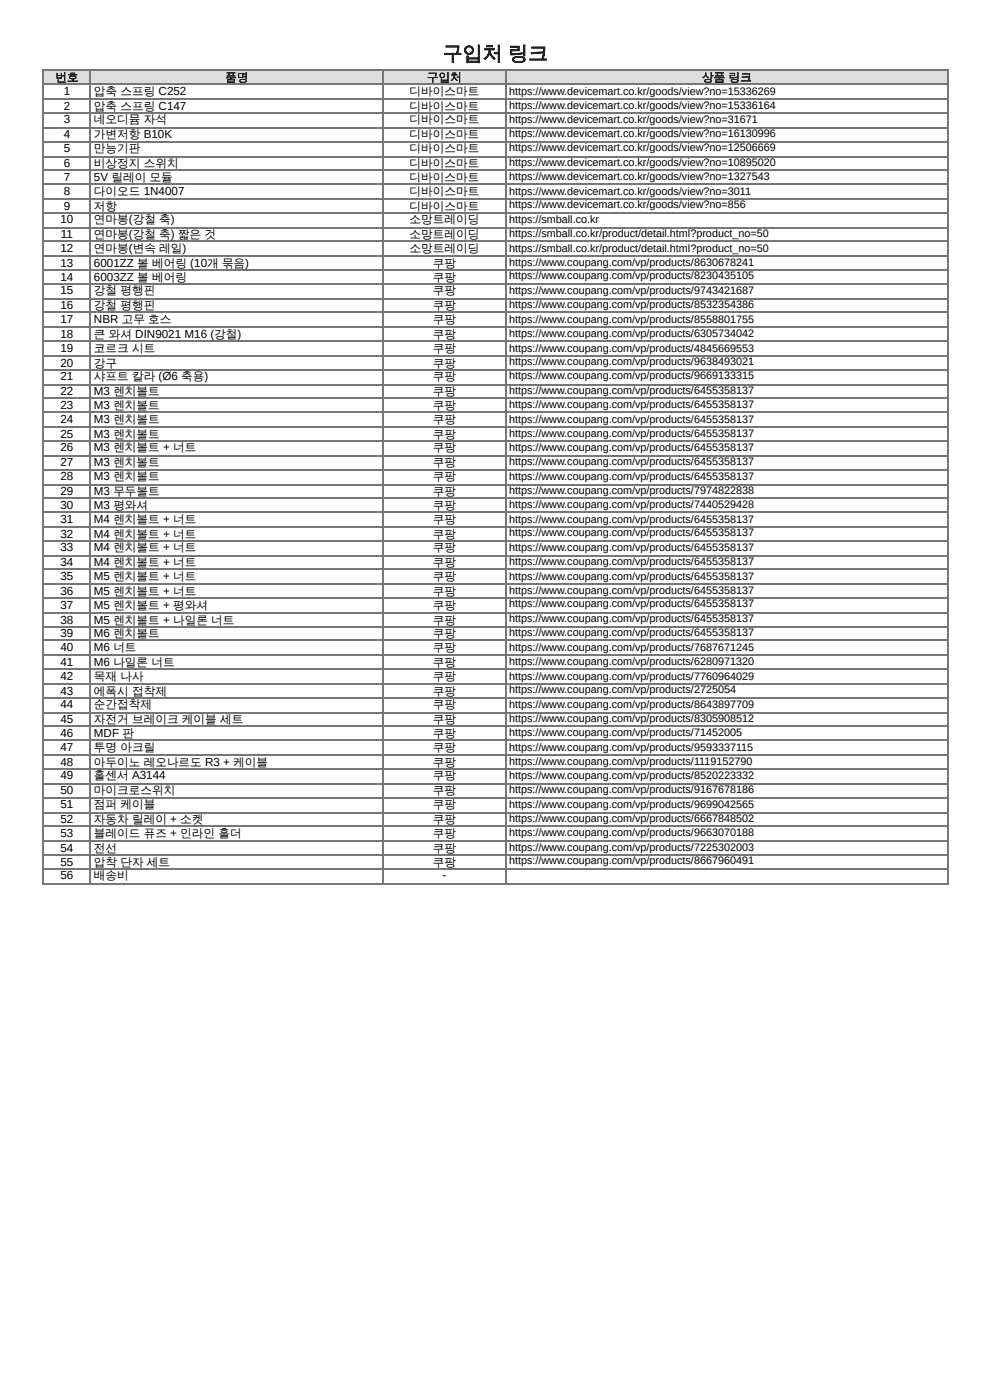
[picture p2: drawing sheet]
<svg xmlns="http://www.w3.org/2000/svg" width="210mm" height="297mm" viewBox="0 0 210 297" stroke-linecap="round" stroke-linejoin="round" font-family="sans-serif">
<defs><g id="words">
<text font-size="4.2" x="93.9" y="12.7">구입처 링크</text>
<g font-size="2.5">
<text x="11.7" y="17.2">번호</text>
<text x="47.7" y="17.2">품명</text>
<text x="90.5" y="17.2">구입처</text>
<text x="148.8" y="17.2">상품 링크</text>
<text x="13.5" y="20.1">1</text>
<text x="13.5" y="23.3">2</text>
<text x="19.9" y="20.1">압축 스프링 C252</text>
<text x="19.9" y="23.3">압축 스프링 C147</text>
<text x="86.8" y="20.1">디바이스마트</text>
<text x="86.8" y="23.3">디바이스마트</text>
<text x="13.5" y="26.2">3</text>
<text x="13.5" y="29.4">4</text>
<text x="19.9" y="26.2">네오디뮴 자석</text>
<text x="19.9" y="29.4">가변저항 B10K</text>
<text x="86.8" y="26.2">디바이스마트</text>
<text x="86.8" y="29.4">디바이스마트</text>
<text x="13.5" y="32.3">5</text>
<text x="13.5" y="35.5">6</text>
<text x="19.9" y="32.3">만능기판</text>
<text x="19.9" y="35.5">비상정지 스위치</text>
<text x="86.8" y="32.3">디바이스마트</text>
<text x="86.8" y="35.5">디바이스마트</text>
<text x="13.5" y="38.4">7</text>
<text x="13.5" y="41.3">8</text>
<text x="19.9" y="38.4">5V 릴레이 모듈</text>
<text x="19.9" y="41.3">다이오드 1N4007</text>
<text x="86.8" y="38.4">디바이스마트</text>
<text x="86.8" y="41.3">디바이스마트</text>
<text x="12.8" y="47.4">10</text>
<text x="13.5" y="44.5">9</text>
<text x="19.9" y="44.5">저항</text>
<text x="19.9" y="47.4">연마봉(강철 축)</text>
<text x="86.8" y="44.5">디바이스마트</text>
<text x="86.8" y="47.4">소망트레이딩</text>
<text x="12.8" y="53.4">12</text>
<text x="12.9" y="50.5">11</text>
<text x="19.9" y="50.5">연마봉(강철 축) 짧은 것</text>
<text x="19.9" y="53.4">연마봉(변속 레일)</text>
<text x="86.8" y="50.5">소망트레이딩</text>
<text x="86.8" y="53.4">소망트레이딩</text>
<text x="12.8" y="56.6">13</text>
<text x="12.8" y="59.5">14</text>
<text x="19.9" y="56.6">6001ZZ 볼 베어링 (10개 묶음)</text>
<text x="19.9" y="59.5">6003ZZ 볼 베어링</text>
<text x="91.7" y="56.6">쿠팡</text>
<text x="91.7" y="59.5">쿠팡</text>
<text x="12.8" y="62.4">15</text>
<text x="12.8" y="65.6">16</text>
<text x="19.9" y="62.4">강철 평행핀</text>
<text x="19.9" y="65.6">강철 평행핀</text>
<text x="91.7" y="62.4">쿠팡</text>
<text x="91.7" y="65.6">쿠팡</text>
<text x="12.8" y="68.5">17</text>
<text x="12.8" y="71.7">18</text>
<text x="19.9" y="68.5">NBR 고무 호스</text>
<text x="19.9" y="71.7">큰 와셔 DIN9021 M16 (강철)</text>
<text x="91.7" y="68.5">쿠팡</text>
<text x="91.7" y="71.7">쿠팡</text>
<text x="12.8" y="74.6">19</text>
<text x="12.8" y="77.8">20</text>
<text x="19.9" y="74.6">코르크 시트</text>
<text x="19.9" y="77.8">강구</text>
<text x="91.7" y="74.6">쿠팡</text>
<text x="91.7" y="77.8">쿠팡</text>
<text x="12.8" y="80.7">21</text>
<text x="12.8" y="83.9">22</text>
<text x="19.9" y="80.7">샤프트 칼라 (Ø6 축용)</text>
<text x="19.9" y="83.9">M3 렌치볼트</text>
<text x="91.7" y="80.7">쿠팡</text>
<text x="91.7" y="83.9">쿠팡</text>
<text x="12.8" y="86.8">23</text>
<text x="12.8" y="89.7">24</text>
<text x="19.9" y="86.8">M3 렌치볼트</text>
<text x="19.9" y="89.7">M3 렌치볼트</text>
<text x="91.7" y="86.8">쿠팡</text>
<text x="91.7" y="89.7">쿠팡</text>
<text x="12.8" y="92.9">25</text>
<text x="12.8" y="95.8">26</text>
<text x="19.9" y="92.9">M3 렌치볼트</text>
<text x="19.9" y="95.8">M3 렌치볼트 + 너트</text>
<text x="91.7" y="92.9">쿠팡</text>
<text x="91.7" y="95.8">쿠팡</text>
<text x="12.8" y="99">27</text>
<text x="12.8" y="101.9">28</text>
<text x="19.9" y="99">M3 렌치볼트</text>
<text x="19.9" y="101.9">M3 렌치볼트</text>
<text x="91.7" y="99">쿠팡</text>
<text x="91.7" y="101.9">쿠팡</text>
<text x="12.8" y="105">29</text>
<text x="12.8" y="108">30</text>
<text x="19.9" y="105">M3 무두볼트</text>
<text x="19.9" y="108">M3 평와셔</text>
<text x="91.7" y="105">쿠팡</text>
<text x="91.7" y="108">쿠팡</text>
<text x="12.8" y="110.9">31</text>
<text x="19.9" y="110.9">M4 렌치볼트 + 너트</text>
<text x="91.7" y="110.9">쿠팡</text>
<text x="12.8" y="114">32</text>
<text x="12.8" y="116.9">33</text>
<text x="19.9" y="114">M4 렌치볼트 + 너트</text>
<text x="19.9" y="116.9">M4 렌치볼트 + 너트</text>
<text x="91.7" y="114">쿠팡</text>
<text x="91.7" y="116.9">쿠팡</text>
<text x="12.8" y="120.1">34</text>
<text x="12.8" y="123">35</text>
<text x="19.9" y="120.1">M4 렌치볼트 + 너트</text>
<text x="19.9" y="123">M5 렌치볼트 + 너트</text>
<text x="91.7" y="120.1">쿠팡</text>
<text x="91.7" y="123">쿠팡</text>
<text x="12.8" y="126.2">36</text>
<text x="12.8" y="129.1">37</text>
<text x="19.9" y="126.2">M5 렌치볼트 + 너트</text>
<text x="19.9" y="129.1">M5 렌치볼트 + 평와셔</text>
<text x="91.7" y="126.2">쿠팡</text>
<text x="91.7" y="129.1">쿠팡</text>
<text x="12.8" y="132.3">38</text>
<text x="12.8" y="135.2">39</text>
<text x="19.9" y="132.3">M5 렌치볼트 + 나일론 너트</text>
<text x="19.9" y="135.2">M6 렌치볼트</text>
<text x="91.7" y="132.3">쿠팡</text>
<text x="91.7" y="135.2">쿠팡</text>
<text x="12.8" y="138.1">40</text>
<text x="12.8" y="141.3">41</text>
<text x="19.9" y="138.1">M6 너트</text>
<text x="19.9" y="141.3">M6 나일론 너트</text>
<text x="91.7" y="138.1">쿠팡</text>
<text x="91.7" y="141.3">쿠팡</text>
<text x="12.8" y="144.2">42</text>
<text x="12.8" y="147.4">43</text>
<text x="19.9" y="144.2">목재 나사</text>
<text x="19.9" y="147.4">에폭시 접착제</text>
<text x="91.7" y="144.2">쿠팡</text>
<text x="91.7" y="147.4">쿠팡</text>
<text x="12.8" y="150.3">44</text>
<text x="12.8" y="153.5">45</text>
<text x="19.9" y="150.3">순간접착제</text>
<text x="19.9" y="153.5">자전거 브레이크 케이블 세트</text>
<text x="91.7" y="150.3">쿠팡</text>
<text x="91.7" y="153.5">쿠팡</text>
<text x="12.8" y="156.4">46</text>
<text x="12.8" y="159.3">47</text>
<text x="19.9" y="156.4">MDF 판</text>
<text x="19.9" y="159.3">투명 아크릴</text>
<text x="91.7" y="156.4">쿠팡</text>
<text x="91.7" y="159.3">쿠팡</text>
<text x="12.8" y="162.5">48</text>
<text x="12.8" y="165.4">49</text>
<text x="19.9" y="162.5">아두이노 레오나르도 R3 + 케이블</text>
<text x="19.9" y="165.4">홀센서 A3144</text>
<text x="91.7" y="162.5">쿠팡</text>
<text x="91.7" y="165.4">쿠팡</text>
<text x="12.8" y="168.5">50</text>
<text x="12.8" y="171.5">51</text>
<text x="19.9" y="168.5">마이크로스위치</text>
<text x="19.9" y="171.5">점퍼 케이블</text>
<text x="91.7" y="168.5">쿠팡</text>
<text x="91.7" y="171.5">쿠팡</text>
<text x="12.8" y="174.6">52</text>
<text x="12.8" y="177.5">53</text>
<text x="19.9" y="174.6">자동차 릴레이 + 소켓</text>
<text x="19.9" y="177.5">블레이드 퓨즈 + 인라인 홀더</text>
<text x="91.7" y="174.6">쿠팡</text>
<text x="91.7" y="177.5">쿠팡</text>
<text x="12.8" y="180.7">54</text>
<text x="12.8" y="183.6">55</text>
<text x="19.9" y="180.7">전선</text>
<text x="19.9" y="183.6">압착 단자 세트</text>
<text x="91.7" y="180.7">쿠팡</text>
<text x="91.7" y="183.6">쿠팡</text>
<text x="12.8" y="186.5">56</text>
<text x="19.9" y="186.5">배송비</text>
<text x="93.8" y="186.5">-</text>
</g>
<g font-size="2.3">
<text x="107.9" y="20.1">https://www.devicemart.co.kr/goods/view?no=15336269</text>
<text x="107.9" y="23">https://www.devicemart.co.kr/goods/view?no=15336164</text>
<text x="107.9" y="26.2">https://www.devicemart.co.kr/goods/view?no=31671</text>
<text x="107.9" y="29.1">https://www.devicemart.co.kr/goods/view?no=16130996</text>
<text x="107.9" y="32">https://www.devicemart.co.kr/goods/view?no=12506669</text>
<text x="107.9" y="35.2">https://www.devicemart.co.kr/goods/view?no=10895020</text>
<text x="107.9" y="38.1">https://www.devicemart.co.kr/goods/view?no=1327543</text>
<text x="107.9" y="41.3">https://www.devicemart.co.kr/goods/view?no=3011</text>
<text x="107.9" y="44.2">https://www.devicemart.co.kr/goods/view?no=856</text>
<text x="107.9" y="47.4">https://smball.co.kr</text>
<text x="107.9" y="50.3">https://smball.co.kr/product/detail.html?product_no=50</text>
<text x="107.9" y="53.4">https://smball.co.kr/product/detail.html?product_no=50</text>
<text x="107.9" y="56.4">https://www.coupang.com/vp/products/8630678241</text>
<text x="107.9" y="59.3">https://www.coupang.com/vp/products/8230435105</text>
<text x="107.9" y="62.4">https://www.coupang.com/vp/products/9743421687</text>
<text x="107.9" y="65.4">https://www.coupang.com/vp/products/8532354386</text>
<text x="107.9" y="68.5">https://www.coupang.com/vp/products/8558801755</text>
<text x="107.9" y="71.4">https://www.coupang.com/vp/products/6305734042</text>
<text x="107.9" y="74.6">https://www.coupang.com/vp/products/4845669553</text>
<text x="107.9" y="77.5">https://www.coupang.com/vp/products/9638493021</text>
<text x="107.9" y="80.4">https://www.coupang.com/vp/products/9669133315</text>
<text x="107.9" y="83.6">https://www.coupang.com/vp/products/6455358137</text>
<text x="107.9" y="86.5">https://www.coupang.com/vp/products/6455358137</text>
<text x="107.9" y="89.7">https://www.coupang.com/vp/products/6455358137</text>
<text x="107.9" y="92.6">https://www.coupang.com/vp/products/6455358137</text>
<text x="107.9" y="95.8">https://www.coupang.com/vp/products/6455358137</text>
<text x="107.9" y="98.7">https://www.coupang.com/vp/products/6455358137</text>
<text x="107.9" y="101.9">https://www.coupang.com/vp/products/6455358137</text>
<text x="107.9" y="104.8">https://www.coupang.com/vp/products/7974822838</text>
<text x="107.9" y="107.7">https://www.coupang.com/vp/products/7440529428</text>
<text x="107.9" y="110.9">https://www.coupang.com/vp/products/6455358137</text>
<text x="107.9" y="113.8">https://www.coupang.com/vp/products/6455358137</text>
<text x="107.9" y="116.9">https://www.coupang.com/vp/products/6455358137</text>
<text x="107.9" y="119.9">https://www.coupang.com/vp/products/6455358137</text>
<text x="107.9" y="123">https://www.coupang.com/vp/products/6455358137</text>
<text x="107.9" y="125.9">https://www.coupang.com/vp/products/6455358137</text>
<text x="107.9" y="128.9">https://www.coupang.com/vp/products/6455358137</text>
<text x="107.9" y="132">https://www.coupang.com/vp/products/6455358137</text>
<text x="107.9" y="134.9">https://www.coupang.com/vp/products/6455358137</text>
<text x="107.9" y="138.1">https://www.coupang.com/vp/products/7687671245</text>
<text x="107.9" y="141">https://www.coupang.com/vp/products/6280971320</text>
<text x="107.9" y="144.2">https://www.coupang.com/vp/products/7760964029</text>
<text x="107.9" y="147.1">https://www.coupang.com/vp/products/2725054</text>
<text x="107.9" y="150.3">https://www.coupang.com/vp/products/8643897709</text>
<text x="107.9" y="153.2">https://www.coupang.com/vp/products/8305908512</text>
<text x="107.9" y="156.1">https://www.coupang.com/vp/products/71452005</text>
<text x="107.9" y="159.3">https://www.coupang.com/vp/products/9593337115</text>
<text x="107.9" y="162.2">https://www.coupang.com/vp/products/1119152790</text>
<text x="107.9" y="165.4">https://www.coupang.com/vp/products/8520223332</text>
<text x="107.9" y="168.3">https://www.coupang.com/vp/products/9167678186</text>
<text x="107.9" y="171.5">https://www.coupang.com/vp/products/9699042565</text>
<text x="107.9" y="174.4">https://www.coupang.com/vp/products/6667848502</text>
<text x="107.9" y="177.3">https://www.coupang.com/vp/products/9663070188</text>
<text x="107.9" y="180.4">https://www.coupang.com/vp/products/7225302003</text>
<text x="107.9" y="183.4">https://www.coupang.com/vp/products/8667960491</text>
</g>
</g></defs>
<g fill="#ddd">
<path d="M9.3 14.8h10v3.2h-10z"/>
<path d="M19.3 14.8h61.9v3.2h-61.9z"/>
<path d="M81.2 14.8h26v3.2h-26z"/>
<path d="M107.2 14.8h93.8v3.2h-93.8z"/>
</g>
<g fill="none" stroke="#777" stroke-width=".26">
<path d="M9 14.9h192M9 17.9h192M9.1 14.8v172.8M19.2 14.8v172.8M81.1 14.8v172.8M107.3 14.8v172.8M9 21h192M9 23.9h192M9 27.1h192M9 30h192M9 33.2h192M9 36.1h192"/>
<path d="M9 39h192M9 42.2h192M9 45.1h192M9 48.3h192M9 51.2h192M9 54.4h192M9 57.3h192M9 60.2h192M9 63.4h192M9 66.3h192M9 69.5h192M9 72.4h192"/>
<path d="M9 75.5h192M9 78.4h192M9 81.6h192M9 84.5h192M9 87.4h192M9 90.6h192M9 93.5h192M9 96.7h192M9 99.6h192M9 102.8h192M9 105.7h192M9 108.6h192"/>
<path d="M9 111.8h192M9 114.7h192M9 117.9h192M9 120.8h192M9 124h192M9 126.9h192M9 130h192M9 133h192M9 135.9h192M9 139h192M9 141.9h192M9 145.1h192"/>
<path d="M9 148h192M9 151.2h192M9 154.1h192M9 157h192M9 160.2h192M9 163.1h192M9 166.3h192M9 169.2h192M9 172.4h192M9 175.3h192M9 178.5h192M9 181.4h192"/>
<path d="M9 184.3h192M9 187.5h192"/>
</g>
<path d="M200.9 14.8v172.8" fill="none" stroke="#777" stroke-width=".23"/>
<use href="#words"/>
</svg>
